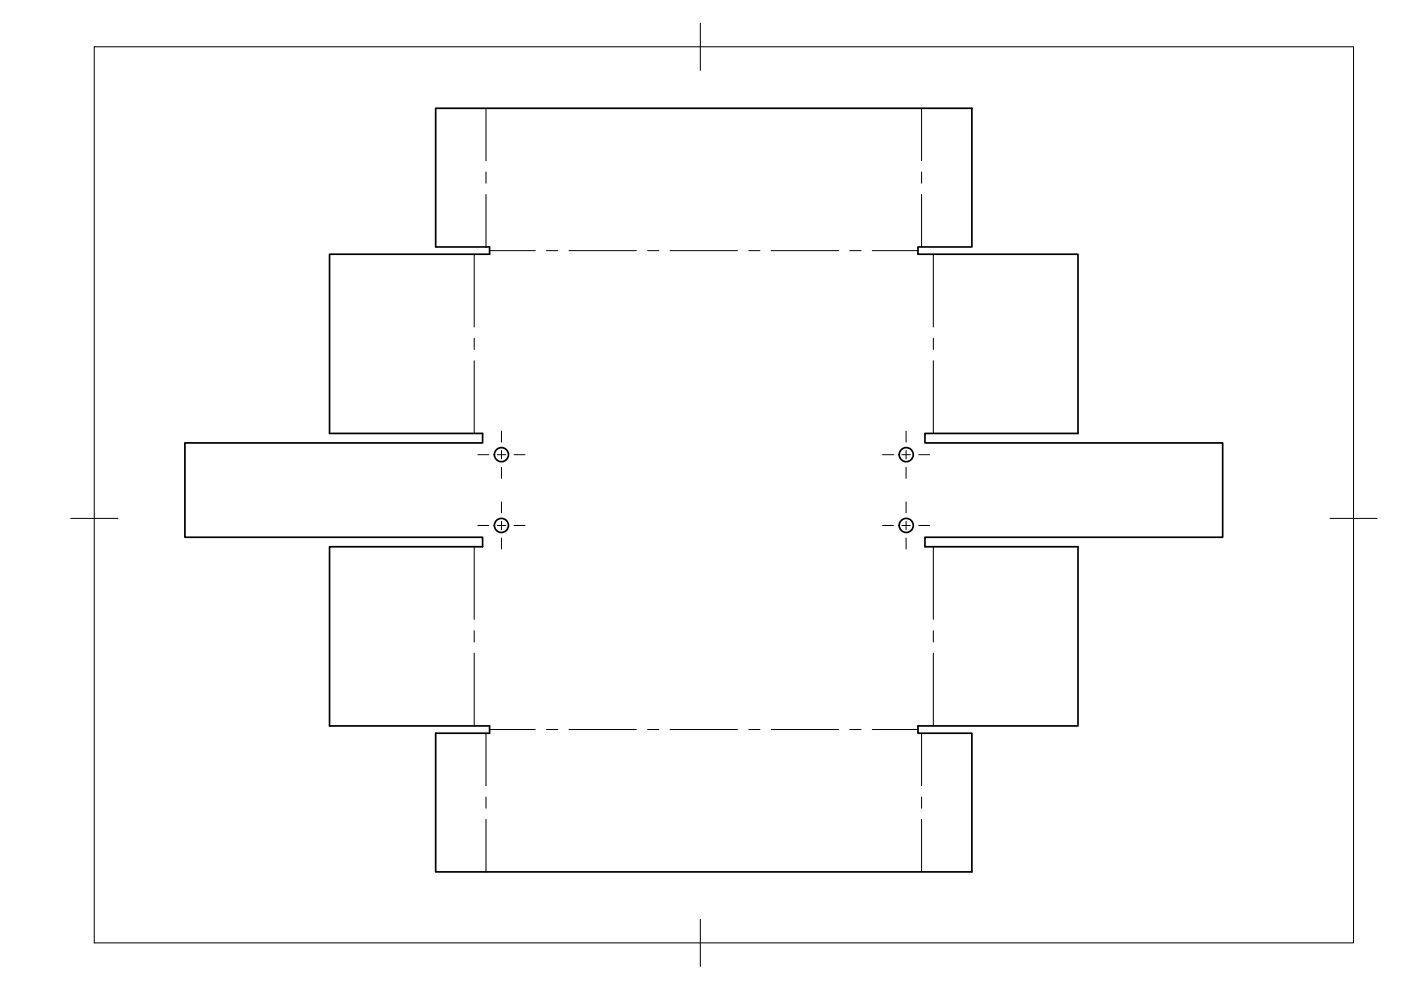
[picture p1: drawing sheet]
<svg xmlns="http://www.w3.org/2000/svg" width="297mm" height="210mm" viewBox="0 0 297 210" stroke-linecap="round" stroke-linejoin="round" font-family="sans-serif">
<!-- layer: Visible -->
<g fill="none" stroke="#000" stroke-width=".36">
<path d="M92.4 23h113.7v29.4h-11.5v1.5h34v38h-32.5v2h63.1v20h-63.1v2h32.5v38h-34v1.6h11.5v29.4h-113.7v-29.4h11.4v-1.6h-33.9v-38h32.4v-2h-63.1v-20h63.1v-2h-32.4v-38h33.9v-1.5h-11.4z"/>
<circle cx="106.3" cy="96.4" r="1.49"/>
<circle cx="192.1" cy="96.4" r="1.49"/>
<circle cx="106.3" cy="111.4" r="1.49"/>
<circle cx="192.1" cy="111.4" r="1.49"/>
</g>
<!-- layer: Bend Center -->
<g fill="none" stroke="#000" stroke-width=".21">
<path d="M103 23v11.1M103 36.5v2.4M195.4 23v11.1M195.4 36.5v2.4M100.5 53.9v15.4M103 41.2v11.2M103.8 53.1h9.7M115.9 53.1h2.4M120.6 53.1h14.3M137.3 53.1h2.4M142.1 53.1h14.3M158.7 53.1h2.4"/>
<path d="M163.5 53.1h14.3M180.2 53.1h2.4M184.9 53.1h9.7M195.4 41.2v11.2M197.9 53.9v15.4M100.5 71.7v2.4M100.5 76.5v15.4M197.9 71.7v2.4M197.9 76.5v15.4M100.5 115.9v15.4M197.9 115.9v15.4M100.5 133.7v2.4"/>
<path d="M100.5 138.5v15.4M197.9 133.7v2.4M197.9 138.5v15.4M103 155.5v11.1M103.8 154.7h9.7M115.9 154.7h2.4M120.6 154.7h14.3M137.3 154.7h2.4M142.1 154.7h14.3M158.7 154.7h2.4M163.5 154.7h14.3M180.2 154.7h2.4"/>
<path d="M184.9 154.7h9.7M195.4 155.5v11.1M103 169v2.4M103 173.7v11.2M195.4 169v2.4M195.4 173.7v11.2"/>
</g>
<!-- layer: BORDER -->
<path d="M20 9.9h267v190h-267zM148.5 4.9v10M15 109.9h10M282 109.9h10M148.5 194.9v10" fill="none" stroke="#000" stroke-width=".21"/>
<!-- layer: Smart Centers -->
<g fill="none" stroke="#000" stroke-width=".21">
<path d="M101.3 96.4h2.3M105.4 96.4h1.8M106.3 91.4v2.3M106.3 95.5v1.8M106.3 99.1v2.3M109 96.4h2.3M187.1 96.4h2.3M191.2 96.4h1.8M192.1 91.4v2.3M192.1 95.5v1.8M192.1 99.1v2.3M194.8 96.4h2.3"/>
<path d="M101.3 111.4h2.3M105.4 111.4h1.8M106.3 106.4v2.3M106.3 110.5v1.8M106.3 114.1v2.3M109 111.4h2.3M187.1 111.4h2.3M191.2 111.4h1.8M192.1 106.4v2.3M192.1 110.5v1.8M192.1 114.1v2.3M194.8 111.4h2.3"/>
</g>
</svg>
